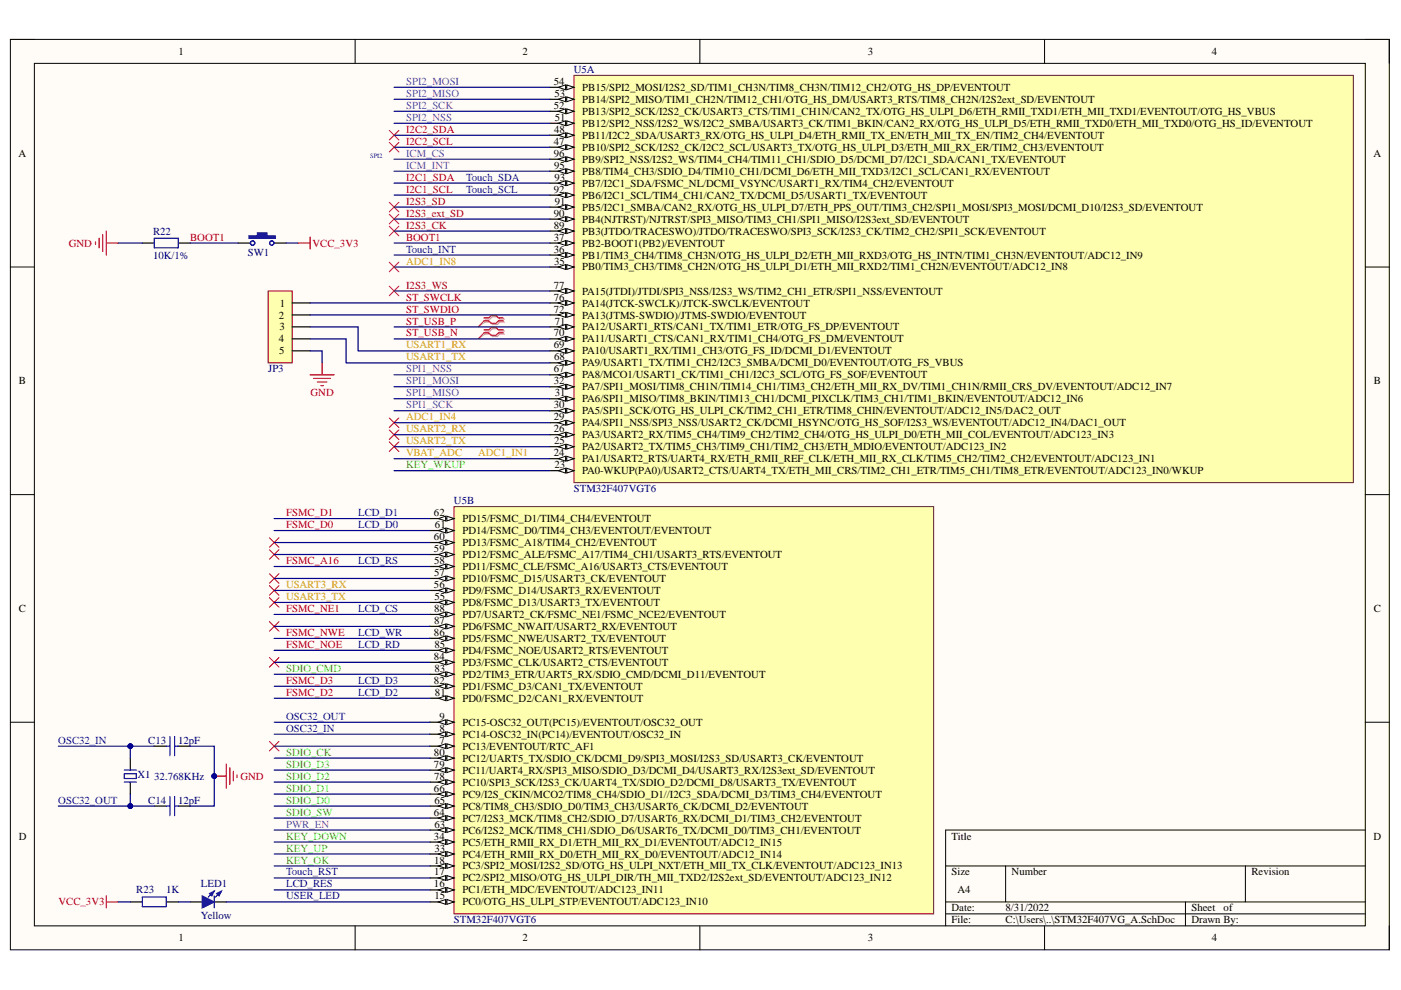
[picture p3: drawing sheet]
<svg xmlns="http://www.w3.org/2000/svg" width="297mm" height="210mm" viewBox="0 0 297 210" stroke-linecap="round" stroke-linejoin="round" font-family="sans-serif">
<defs><g id="words">
<g font-size="2.3">
<text x="37.9" y="11.7">1</text>
<text x="110.8" y="11.7">2</text>
<text x="184" y="11.7">3</text>
<text x="257" y="11.7">4</text>
<text x="117.4" y="23.1">52</text>
<text x="117.4" y="18">54</text>
<text x="117.6" y="20.5">53</text>
<text x="123.4" y="21.8">PB14/SPI2_MISO/TIM1_CH2N/TIM12_CH1/OTG_HS_DM/USART3_RTS/TIM8_CH2N/I2S2ext_SD/EVENTOUT</text>
<text x="123.4" y="19.3">PB15/SPI2_MOSI/I2S2_SD/TIM1_CH3N/TIM8_CH3N/TIM12_CH2/OTG_HS_DP/EVENTOUT</text>
<text x="117.5" y="28.1">48</text>
<text x="117.6" y="25.6">51</text>
<text x="123.4" y="29.4">PB11/I2C2_SDA/USART3_RX/OTG_HS_ULPI_D4/ETH_RMII_TX_EN/ETH_MII_TX_EN/TIM2_CH4/EVENTOUT</text>
<text x="123.4" y="26.9">PB12/SPI2_NSS/I2S2_WS/I2C2_SMBA/USART3_CK/TIM1_BKIN/CAN2_RX/OTG_HS_ULPI_D5/ETH_RMII_TXD0/ETH_MII_TXD0/OTG_HS_ID/EVENTOUT</text>
<text x="123.4" y="24.3">PB13/SPI2_SCK/I2S2_CK/USART3_CTS/TIM1_CH1N/CAN2_TX/OTG_HS_ULPI_D6/ETH_RMII_TXD1/ETH_MII_TXD1/EVENTOUT/OTG_HS_VBUS</text>
<text x="3.9" y="33.2">A</text>
<text x="117.4" y="33.2">96</text>
<text x="117.4" y="30.7">47</text>
<text x="117.5" y="35.8">95</text>
<text x="123.4" y="34.5">PB9/SPI2_NSS/I2S2_WS/TIM4_CH4/TIM11_CH1/SDIO_D5/DCMI_D7/I2C1_SDA/CAN1_TX/EVENTOUT</text>
<text x="123.4" y="31.9">PB10/SPI2_SCK/I2S2_CK/I2C2_SCL/USART3_TX/OTG_HS_ULPI_D3/ETH_MII_RX_ER/TIM2_CH3/EVENTOUT</text>
<text x="291.2" y="33.2">A</text>
<text x="117.4" y="40.9">92</text>
<text x="117.6" y="38.3">93</text>
<text x="123.4" y="39.6">PB7/I2C1_SDA/FSMC_NL/DCMI_VSYNC/USART1_RX/TIM4_CH2/EVENTOUT</text>
<text x="123.4" y="37.1">PB8/TIM4_CH3/SDIO_D4/TIM10_CH1/DCMI_D6/ETH_MII_TXD3/I2C1_SCL/CAN1_RX/EVENTOUT</text>
<text x="117.4" y="45.9">90</text>
<text x="117.6" y="43.4">91</text>
<text x="123.4" y="47.2">PB4(NJTRST)/NJTRST/SPI3_MISO/TIM3_CH1/SPI1_MISO/I2S3ext_SD/EVENTOUT</text>
<text x="123.4" y="44.7">PB5/I2C1_SMBA/CAN2_RX/OTG_HS_ULPI_D7/ETH_PPS_OUT/TIM3_CH2/SPI1_MOSI/SPI3_MOSI/DCMI_D10/I2S3_SD/EVENTOUT</text>
<text x="123.4" y="42.1">PB6/I2C1_SCL/TIM4_CH1/CAN2_TX/DCMI_D5/USART1_TX/EVENTOUT</text>
<text x="117.4" y="53.5">36</text>
<text x="117.4" y="51">37</text>
<text x="117.4" y="48.5">89</text>
<text x="123.4" y="52.3">PB2-BOOT1(PB2)/EVENTOUT</text>
<text x="123.4" y="49.7">PB3(JTDO/TRACESWO)/JTDO/TRACESWO/SPI3_SCK/I2S3_CK/TIM2_CH2/SPI1_SCK/EVENTOUT</text>
<text x="117.5" y="56.1">35</text>
<text x="123.4" y="57.3">PB0/TIM3_CH3/TIM8_CH2N/OTG_HS_ULPI_D1/ETH_MII_RXD2/TIM1_CH2N/EVENTOUT/ADC12_IN8</text>
<text x="123.4" y="54.8">PB1/TIM3_CH4/TIM8_CH3N/OTG_HS_ULPI_D2/ETH_MII_RXD3/OTG_HS_INTN/TIM1_CH3N/EVENTOUT/ADC12_IN9</text>
<text x="59.3" y="65">1</text>
<text x="117.4" y="63.7">76</text>
<text x="117.4" y="61.2">77</text>
<text x="123.4" y="65">PA14(JTCK-SWCLK)/JTCK-SWCLK/EVENTOUT</text>
<text x="123.4" y="62.5">PA15(JTDI)/JTDI/SPI3_NSS/I2S3_WS/TIM2_CH1_ETR/SPI1_NSS/EVENTOUT</text>
<text x="59.1" y="67.5">2</text>
<text x="59.2" y="70.1">3</text>
<text x="117.4" y="71.3">70</text>
<text x="117.4" y="66.3">72</text>
<text x="117.6" y="68.8">71</text>
<text x="123.4" y="70.1">PA12/USART1_RTS/CAN1_TX/TIM1_ETR/OTG_FS_DP/EVENTOUT</text>
<text x="123.4" y="67.5">PA13(JTMS-SWDIO)/JTMS-SWDIO/EVENTOUT</text>
<text x="59.1" y="72.6">4</text>
<text x="59.2" y="75.1">5</text>
<text x="117.4" y="73.9">69</text>
<text x="117.5" y="76.4">68</text>
<text x="123.4" y="77.7">PA9/USART1_TX/TIM1_CH2/I2C3_SMBA/DCMI_D0/EVENTOUT/OTG_FS_VBUS</text>
<text x="123.4" y="75.1">PA10/USART1_RX/TIM1_CH3/OTG_FS_ID/DCMI_D1/EVENTOUT</text>
<text x="123.4" y="72.6">PA11/USART1_CTS/CAN1_RX/TIM1_CH4/OTG_FS_DM/EVENTOUT</text>
<text x="4" y="81.5">B</text>
<text x="117.4" y="81.5">32</text>
<text x="117.4" y="78.9">67</text>
<text x="123.4" y="82.7">PA7/SPI1_MOSI/TIM8_CH1N/TIM14_CH1/TIM3_CH2/ETH_MII_RX_DV/TIM1_CH1N/RMII_CRS_DV/EVENTOUT/ADC12_IN7</text>
<text x="123.4" y="80.2">PA8/MCO1/USART1_CK/TIM1_CH1/I2C3_SCL/OTG_FS_SOF/EVENTOUT</text>
<text x="291.3" y="81.5">B</text>
<text x="117.4" y="89.1">29</text>
<text x="117.4" y="86.6">30</text>
<text x="117.6" y="84">31</text>
<text x="123.4" y="87.8">PA5/SPI1_SCK/OTG_HS_ULPI_CK/TIM2_CH1_ETR/TIM8_CHIN/EVENTOUT/ADC12_IN5/DAC2_OUT</text>
<text x="123.4" y="85.3">PA6/SPI1_MISO/TIM8_BKIN/TIM13_CH1/DCMI_PIXCLK/TIM3_CH1/TIM1_BKIN/EVENTOUT/ADC12_IN6</text>
<text x="117.4" y="91.7">26</text>
<text x="117.5" y="94.2">25</text>
<text x="123.4" y="95.5">PA2/USART2_TX/TIM5_CH3/TIM9_CH1/TIM2_CH3/ETH_MDIO/EVENTOUT/ADC123_IN2</text>
<text x="123.4" y="92.9">PA3/USART2_RX/TIM5_CH4/TIM9_CH2/TIM2_CH4/OTG_HS_ULPI_D0/ETH_MII_COL/EVENTOUT/ADC123_IN3</text>
<text x="123.4" y="90.4">PA4/SPI1_NSS/SPI3_NSS/USART2_CK/DCMI_HSYNC/OTG_HS_SOF/I2S3_WS/EVENTOUT/ADC12_IN4/DAC1_OUT</text>
<text x="117.4" y="96.7">24</text>
<text x="117.6" y="99.3">23</text>
<text x="123.4" y="100.5">PA0-WKUP(PA0)/USART2_CTS/UART4_TX/ETH_MII_CRS/TIM2_CH1_ETR/TIM5_CH1/TIM8_ETR/EVENTOUT/ADC123_IN0/WKUP</text>
<text x="123.4" y="98">PA1/USART2_RTS/UART4_RX/ETH_RMII_REF_CLK/ETH_MII_RX_CLK/TIM5_CH2/TIM2_CH2/EVENTOUT/ADC123_IN1</text>
<text x="92" y="109.4">62</text>
<text x="92.2" y="112">61</text>
<text x="98.1" y="113.2">PD14/FSMC_D0/TIM4_CH3/EVENTOUT/EVENTOUT</text>
<text x="98.1" y="110.7">PD15/FSMC_D1/TIM4_CH4/EVENTOUT</text>
<text x="92" y="117.1">59</text>
<text x="92" y="114.5">60</text>
<text x="92.1" y="119.6">58</text>
<text x="98.1" y="118.3">PD12/FSMC_ALE/FSMC_A17/TIM4_CH1/USART3_RTS/EVENTOUT</text>
<text x="98.1" y="115.8">PD13/FSMC_A18/TIM4_CH2/EVENTOUT</text>
<text x="92" y="124.7">56</text>
<text x="92.1" y="122.1">57</text>
<text x="98.1" y="125.9">PD9/FSMC_D14/USART3_RX/EVENTOUT</text>
<text x="98.1" y="123.4">PD10/FSMC_D15/USART3_CK/EVENTOUT</text>
<text x="98.1" y="120.9">PD11/FSMC_CLE/FSMC_A16/USART3_CTS/EVENTOUT</text>
<text x="4" y="129.7">C</text>
<text x="92.1" y="129.7">88</text>
<text x="92.1" y="127.2">55</text>
<text x="98.1" y="131">PD7/USART2_CK/FSMC_NE1/FSMC_NCE2/EVENTOUT</text>
<text x="98.1" y="128.5">PD8/FSMC_D13/USART3_TX/EVENTOUT</text>
<text x="291.3" y="129.7">C</text>
<text x="92" y="134.8">86</text>
<text x="92.1" y="132.3">87</text>
<text x="92.1" y="137.4">85</text>
<text x="98.1" y="136.1">PD5/FSMC_NWE/USART2_TX/EVENTOUT</text>
<text x="98.1" y="133.6">PD6/FSMC_NWAIT/USART2_RX/EVENTOUT</text>
<text x="92" y="139.9">84</text>
<text x="92.1" y="142.5">83</text>
<text x="98.1" y="143.7">PD2/TIM3_ETR/UART5_RX/SDIO_CMD/DCMI_D11/EVENTOUT</text>
<text x="98.1" y="141.2">PD3/FSMC_CLK/USART2_CTS/EVENTOUT</text>
<text x="98.1" y="138.6">PD4/FSMC_NOE/USART2_RTS/EVENTOUT</text>
<text x="92" y="145">82</text>
<text x="92.2" y="147.5">81</text>
<text x="98.1" y="148.8">PD0/FSMC_D2/CAN1_RX/EVENTOUT</text>
<text x="98.1" y="146.3">PD1/FSMC_D3/CAN1_TX/EVENTOUT</text>
<text x="93.2" y="155.1">8</text>
<text x="93.2" y="152.6">9</text>
<text x="98.1" y="153.9">PC15-OSC32_OUT(PC15)/EVENTOUT/OSC32_OUT</text>
<text x="92" y="160.2">80</text>
<text x="93.2" y="157.7">7</text>
<text x="98.1" y="161.5">PC12/UART5_TX/SDIO_CK/DCMI_D9/SPI3_MOSI/I2S3_SD/USART3_CK/EVENTOUT</text>
<text x="98.1" y="159">PC13/EVENTOUT/RTC_AF1</text>
<text x="98.1" y="156.4">PC14-OSC32_IN(PC14)/EVENTOUT/OSC32_IN</text>
<text x="92" y="167.8">66</text>
<text x="92" y="162.8">79</text>
<text x="92.1" y="165.3">78</text>
<text x="98.1" y="166.6">PC10/SPI3_SCK/I2S3_CK/UART4_TX/SDIO_D2/DCMI_D8/USART3_TX/EVENTOUT</text>
<text x="98.1" y="164">PC11/UART4_RX/SPI3_MISO/SDIO_D3/DCMI_D4/USART3_RX/I2S3ext_SD/EVENTOUT</text>
<text x="92" y="172.9">64</text>
<text x="92.1" y="170.4">65</text>
<text x="98.1" y="171.7">PC8/TIM8_CH3/SDIO_D0/TIM3_CH3/USART6_CK/DCMI_D2/EVENTOUT</text>
<text x="98.1" y="169.1">PC9/I2S_CKIN/MCO2/TIM8_CH4/SDIO_D1//I2C3_SDA/DCMI_D3/TIM3_CH4/EVENTOUT</text>
<text x="4" y="178">D</text>
<text x="92" y="178">34</text>
<text x="92.1" y="175.5">63</text>
<text x="98.1" y="179.3">PC5/ETH_RMII_RX_D1/ETH_MII_RX_D1/EVENTOUT/ADC12_IN15</text>
<text x="98.1" y="176.7">PC6/I2S2_MCK/TIM8_CH1/SDIO_D6/USART6_TX/DCMI_D0/TIM3_CH1/EVENTOUT</text>
<text x="98.1" y="174.2">PC7/I2S3_MCK/TIM8_CH2/SDIO_D7/USART6_RX/DCMI_D1/TIM3_CH2/EVENTOUT</text>
<text x="201.7" y="178">Title</text>
<text x="291.2" y="178">D</text>
<text x="92.1" y="185.6">17</text>
<text x="92.1" y="183.1">18</text>
<text x="92.1" y="180.5">33</text>
<text x="98.1" y="184.4">PC3/SPI2_MOSI/I2S2_SD/OTG_HS_ULPI_NXT/ETH_MII_TX_CLK/EVENTOUT/ADC123_IN13</text>
<text x="98.1" y="181.8">PC4/ETH_RMII_RX_D0/ETH_MII_RX_D0/EVENTOUT/ADC12_IN14</text>
<text x="201.7" y="185.6">Size</text>
<text x="214.5" y="185.6">Number</text>
<text x="265.3" y="185.6">Revision</text>
<text x="92" y="188.2">16</text>
<text x="92.1" y="190.7">15</text>
<text x="98.1" y="192">PC0/OTG_HS_ULPI_STP/EVENTOUT/ADC123_IN10</text>
<text x="98.1" y="189.4">PC1/ETH_MDC/EVENTOUT/ADC123_IN11</text>
<text x="98.1" y="186.9">PC2/SPI2_MISO/OTG_HS_ULPI_DIR/TH_MII_TXD2/I2S2ext_SD/EVENTOUT/ADC123_IN12</text>
<text x="203" y="189.4">A4</text>
<text x="201.7" y="193.2">Date:</text>
<text x="201.7" y="195.8">File:</text>
<text x="213.2" y="193.2">8/31/2022</text>
<text x="213.2" y="195.8">C:\Users\..\STM32F407VG_A.SchDoc</text>
<text x="252.6" y="193.2">Sheet</text>
<text x="252.6" y="195.8">Drawn By:</text>
<text x="259.4" y="193.2">of</text>
<text x="37.9" y="199.6">1</text>
<text x="110.8" y="199.6">2</text>
<text x="184" y="199.6">3</text>
<text x="257" y="199.6">4</text>
</g>
<g font-size="2.3" fill="#000080">
<text x="121.7" y="15.5">U5A</text>
<text x="32.4" y="49.7">R22</text>
<text x="32.4" y="54.8">10K/1%</text>
<text x="52.5" y="54.3">SW1</text>
<text x="56.9" y="78.9">JP3</text>
<text x="96.2" y="106.9">U5B</text>
<text x="121.7" y="104.3">STM32F407VGT6</text>
<text x="31.4" y="157.7">C13</text>
<text x="37.8" y="157.7">12pF</text>
<text x="29.1" y="165">X1</text>
<text x="32.7" y="165.3">32.768KHz</text>
<text x="31.4" y="170.4">C14</text>
<text x="37.8" y="170.4">12pF</text>
<text x="28.9" y="189.4">R23</text>
<text x="35.2" y="189.4">1K</text>
<text x="42.6" y="188.2">LED1</text>
<text x="42.6" y="194.9">Yellow</text>
<text x="96.2" y="195.8">STM32F407VGT6</text>
</g>
<g font-size="2.3" fill="#90f">
<text x="86.1" y="23.1">SPI2_SCK</text>
<text x="86.1" y="20.5">SPI2_MISO</text>
<text x="86.1" y="18">SPI2_MOSI</text>
<text x="86.1" y="25.6">SPI2_NSS</text>
<text x="86.1" y="33.2">ICM_CS</text>
<text x="86.1" y="35.8">ICM_INT</text>
<text x="86.1" y="81.5">SPI1_MOSI</text>
<text x="86.1" y="78.9">SPI1_NSS</text>
<text x="86.1" y="86.6">SPI1_SCK</text>
<text x="86.1" y="84">SPI1_MISO</text>
<text x="60.7" y="175.5">PWR_EN</text>
</g>
<g font-size="2.3" fill="#f00">
<text x="86.1" y="28.1">I2C2_SDA</text>
<text x="86.1" y="30.7">I2C2_SCL</text>
<text x="86.1" y="40.9">I2C1_SCL</text>
<text x="86.1" y="38.3">I2C1_SDA</text>
<text x="14.6" y="52.3">GND</text>
<text x="40.3" y="51">BOOT1</text>
<text x="66.2" y="52.3">VCC_3V3</text>
<text x="86.1" y="51">BOOT1</text>
<text x="86.1" y="63.7">ST_SWCLK</text>
<text x="86.1" y="71.3">ST_USB_N</text>
<text x="86.1" y="68.8">ST_USB_P</text>
<text x="86.1" y="66.3">ST_SWDIO</text>
<text x="65.9" y="84">GND</text>
<text x="60.7" y="112">FSMC_D0</text>
<text x="60.7" y="109.4">FSMC_D1</text>
<text x="60.7" y="119.6">FSMC_A16</text>
<text x="60.7" y="129.7">FSMC_NE1</text>
<text x="60.7" y="137.4">FSMC_NOE</text>
<text x="60.7" y="134.8">FSMC_NWE</text>
<text x="60.7" y="147.5">FSMC_D2</text>
<text x="60.7" y="145">FSMC_D3</text>
<text x="51" y="165.3">GND</text>
<text x="12.4" y="192">VCC_3V3</text>
</g>
<g font-size="2.3" fill="#00f">
<text x="98.8" y="40.9">Touch_SCL</text>
<text x="98.8" y="38.3">Touch_SDA</text>
<text x="86.1" y="53.5">Touch_INT</text>
<text x="75.9" y="112">LCD_D0</text>
<text x="75.9" y="109.4">LCD_D1</text>
<text x="75.9" y="119.6">LCD_RS</text>
<text x="75.9" y="129.7">LCD_CS</text>
<text x="75.9" y="137.4">LCD_RD</text>
<text x="75.9" y="134.8">LCD_WR</text>
<text x="75.9" y="147.5">LCD_D2</text>
<text x="75.9" y="145">LCD_D3</text>
<text x="60.7" y="155.1">OSC32_IN</text>
<text x="60.7" y="152.6">OSC32_OUT</text>
<text x="12.4" y="157.7">OSC32_IN</text>
<text x="12.4" y="170.4">OSC32_OUT</text>
<text x="60.7" y="185.6">Touch_RST</text>
<text x="60.7" y="188.2">LCD_RES</text>
<text x="60.7" y="190.7">USER_LED</text>
</g>
<g font-size="2.3" fill="#a61c00">
<text x="86.1" y="45.9">I2S3_ext_SD</text>
<text x="86.1" y="43.4">I2S3_SD</text>
<text x="86.1" y="48.5">I2S3_CK</text>
<text x="86.1" y="61.2">I2S3_WS</text>
</g>
<g font-size="2.3" fill="#f90">
<text x="86.1" y="56.1">ADC1_IN8</text>
<text x="86.1" y="89.1">ADC1_IN4</text>
<text x="86.1" y="96.7">VBAT_ADC</text>
<text x="101.4" y="96.7">ADC1_IN1</text>
</g>
<g font-size="2.3" fill="#bf9000">
<text x="86.1" y="76.4">USART1_TX</text>
<text x="86.1" y="73.9">USART1_RX</text>
<text x="86.1" y="94.2">USART2_TX</text>
<text x="86.1" y="91.7">USART2_RX</text>
<text x="60.7" y="124.7">USART3_RX</text>
<text x="60.7" y="127.2">USART3_TX</text>
</g>
<g font-size="2.3" fill="#0f0">
<text x="86.1" y="99.3">KEY_WKUP</text>
<text x="60.7" y="142.5">SDIO_CMD</text>
<text x="60.7" y="160.2">SDIO_CK</text>
<text x="60.7" y="167.8">SDIO_D1</text>
<text x="60.7" y="165.3">SDIO_D2</text>
<text x="60.7" y="162.8">SDIO_D3</text>
<text x="60.7" y="170.4">SDIO_D0</text>
<text x="60.7" y="172.9">SDIO_SW</text>
<text x="60.7" y="178">KEY_DOWN</text>
<text x="60.7" y="183.1">KEY_OK</text>
<text x="60.7" y="180.5">KEY_UP</text>
</g>
<text font-size="1.4" fill="#00f" x="78.5" y="33.4">SPI2</text>
</g></defs>
<path d="M2.2 8.4h292.4v193h-292.4z" fill-rule="evenodd" fill="#fffcf8"/>
<path d="M2.2 8.4h292.4v193h-292.4z" fill="none" stroke="#000" stroke-width=".21"/>
<path d="M7.3 13.4h282.2v182.9h-282.2z" fill-rule="evenodd" fill="#fffcf8"/>
<g fill="none" stroke="#000" stroke-width=".21">
<path d="M2.2 8.4h5.1M7.3 13.4h282.2v182.9h-282.2zM75.3 8.4v5M148.4 8.4v5M221.5 8.4v5M289.5 8.4h5.1v5M2.2 56.6h5.1M289.5 56.6h5.1M2.2 104.9h5.1M289.5 104.9h5.1M2.2 153.1h5.1M289.5 153.1h5.1"/>
<path d="M289.5 176h-89v20.3M75.3 196.3v5.1M148.4 196.3v5.1M200.5 183.6h89M200.5 191.2h89M200.5 193.8h89M213.2 183.6v7.6M221.5 196.3v5.1M251.3 191.2v5.1M264 183.6v7.6M294.6 196.3v5.1"/>
</g>
<path d="M121.7 16h165.2v86.3h-165.2z" fill-rule="evenodd" fill="#ffffb0"/>
<path d="M121.7 16h165.2v86.3h-165.2z" fill="none" stroke="#800000" stroke-width=".21"/>
<path d="M116.6 99.8h5.1" fill="none" stroke="#000" stroke-width=".25"/>
<path d="M120.2 99.3l1.5 .5-1.5 .5z" fill="#f8fcff"/>
<path d="M120.2 99.3l1.5 .5-1.5 .5z" fill="none" stroke="#000" stroke-width=".21"/>
<path d="M118.4 99.8l1.5-.5v1z" fill="#f8fcff"/>
<path d="M118.4 99.8l1.5-.5v1z" fill="none" stroke="#000" stroke-width=".21"/>
<path d="M116.6 97.3h5.1" fill="none" stroke="#000" stroke-width=".25"/>
<path d="M120.2 96.7l1.5 .6-1.5 .5z" fill="#f8fcff"/>
<path d="M120.2 96.7l1.5 .6-1.5 .5z" fill="none" stroke="#000" stroke-width=".21"/>
<path d="M118.4 97.3l1.5-.6v1.1z" fill="#f8fcff"/>
<path d="M118.4 97.3l1.5-.6v1.1z" fill="none" stroke="#000" stroke-width=".21"/>
<path d="M116.6 94.7h5.1" fill="none" stroke="#000" stroke-width=".25"/>
<path d="M120.2 94.2l1.5 .5-1.5 .5z" fill="#f8fcff"/>
<path d="M120.2 94.2l1.5 .5-1.5 .5z" fill="none" stroke="#000" stroke-width=".21"/>
<path d="M118.4 94.7l1.5-.5v1z" fill="#f8fcff"/>
<path d="M118.4 94.7l1.5-.5v1z" fill="none" stroke="#000" stroke-width=".21"/>
<path d="M116.6 92.2h5.1" fill="none" stroke="#000" stroke-width=".25"/>
<path d="M120.2 91.7l1.5 .5-1.5 .5z" fill="#f8fcff"/>
<path d="M120.2 91.7l1.5 .5-1.5 .5z" fill="none" stroke="#000" stroke-width=".21"/>
<path d="M118.4 92.2l1.5-.5v1z" fill="#f8fcff"/>
<path d="M118.4 92.2l1.5-.5v1z" fill="none" stroke="#000" stroke-width=".21"/>
<path d="M116.6 89.6h5.1" fill="none" stroke="#000" stroke-width=".25"/>
<path d="M120.2 89.1l1.5 .5-1.5 .5z" fill="#f8fcff"/>
<path d="M120.2 89.1l1.5 .5-1.5 .5z" fill="none" stroke="#000" stroke-width=".21"/>
<path d="M118.4 89.6l1.5-.5v1z" fill="#f8fcff"/>
<path d="M118.4 89.6l1.5-.5v1z" fill="none" stroke="#000" stroke-width=".21"/>
<path d="M116.6 87.1h5.1" fill="none" stroke="#000" stroke-width=".25"/>
<path d="M120.2 86.6l1.5 .5-1.5 .5z" fill="#f8fcff"/>
<path d="M120.2 86.6l1.5 .5-1.5 .5z" fill="none" stroke="#000" stroke-width=".21"/>
<path d="M118.4 87.1l1.5-.5v1z" fill="#f8fcff"/>
<path d="M118.4 87.1l1.5-.5v1z" fill="none" stroke="#000" stroke-width=".21"/>
<path d="M116.6 84.6h5.1" fill="none" stroke="#000" stroke-width=".25"/>
<path d="M120.2 84l1.5 .6-1.5 .5z" fill="#f8fcff"/>
<path d="M120.2 84l1.5 .6-1.5 .5z" fill="none" stroke="#000" stroke-width=".21"/>
<path d="M118.4 84.6l1.5-.6v1.1z" fill="#f8fcff"/>
<path d="M118.4 84.6l1.5-.6v1.1z" fill="none" stroke="#000" stroke-width=".21"/>
<path d="M116.6 82h5.1" fill="none" stroke="#000" stroke-width=".25"/>
<path d="M120.2 81.5l1.5 .5-1.5 .5z" fill="#f8fcff"/>
<path d="M120.2 81.5l1.5 .5-1.5 .5z" fill="none" stroke="#000" stroke-width=".21"/>
<path d="M118.4 82l1.5-.5v1z" fill="#f8fcff"/>
<path d="M118.4 82l1.5-.5v1z" fill="none" stroke="#000" stroke-width=".21"/>
<path d="M116.6 79.5h5.1" fill="none" stroke="#000" stroke-width=".25"/>
<path d="M120.2 79l1.5 .5-1.5 .5z" fill="#f8fcff"/>
<path d="M120.2 79l1.5 .5-1.5 .5z" fill="none" stroke="#000" stroke-width=".21"/>
<path d="M118.4 79.5l1.5-.5v1z" fill="#f8fcff"/>
<path d="M118.4 79.5l1.5-.5v1z" fill="none" stroke="#000" stroke-width=".21"/>
<path d="M116.6 76.9h5.1" fill="none" stroke="#000" stroke-width=".25"/>
<path d="M120.2 76.4l1.5 .5-1.5 .5z" fill="#f8fcff"/>
<path d="M120.2 76.4l1.5 .5-1.5 .5z" fill="none" stroke="#000" stroke-width=".21"/>
<path d="M118.4 76.9l1.5-.5v1z" fill="#f8fcff"/>
<path d="M118.4 76.9l1.5-.5v1z" fill="none" stroke="#000" stroke-width=".21"/>
<path d="M116.6 74.4h5.1" fill="none" stroke="#000" stroke-width=".25"/>
<path d="M120.2 73.9l1.5 .5-1.5 .5z" fill="#f8fcff"/>
<path d="M120.2 73.9l1.5 .5-1.5 .5z" fill="none" stroke="#000" stroke-width=".21"/>
<path d="M118.4 74.4l1.5-.5v1z" fill="#f8fcff"/>
<path d="M118.4 74.4l1.5-.5v1z" fill="none" stroke="#000" stroke-width=".21"/>
<path d="M116.6 71.9h5.1" fill="none" stroke="#000" stroke-width=".25"/>
<path d="M120.2 71.3l1.5 .6-1.5 .5z" fill="#f8fcff"/>
<path d="M120.2 71.3l1.5 .6-1.5 .5z" fill="none" stroke="#000" stroke-width=".21"/>
<path d="M118.4 71.9l1.5-.6v1.1z" fill="#f8fcff"/>
<path d="M118.4 71.9l1.5-.6v1.1z" fill="none" stroke="#000" stroke-width=".21"/>
<path d="M116.6 69.3h5.1" fill="none" stroke="#000" stroke-width=".25"/>
<path d="M120.2 68.8l1.5 .5-1.5 .5z" fill="#f8fcff"/>
<path d="M120.2 68.8l1.5 .5-1.5 .5z" fill="none" stroke="#000" stroke-width=".21"/>
<path d="M118.4 69.3l1.5-.5v1z" fill="#f8fcff"/>
<path d="M118.4 69.3l1.5-.5v1z" fill="none" stroke="#000" stroke-width=".21"/>
<path d="M116.6 66.8h5.1" fill="none" stroke="#000" stroke-width=".25"/>
<path d="M120.2 66.3l1.5 .5-1.5 .5z" fill="#f8fcff"/>
<path d="M120.2 66.3l1.5 .5-1.5 .5z" fill="none" stroke="#000" stroke-width=".21"/>
<path d="M118.4 66.8l1.5-.5v1z" fill="#f8fcff"/>
<path d="M118.4 66.8l1.5-.5v1z" fill="none" stroke="#000" stroke-width=".21"/>
<path d="M116.6 64.2h5.1" fill="none" stroke="#000" stroke-width=".25"/>
<path d="M120.2 63.7l1.5 .5-1.5 .5z" fill="#f8fcff"/>
<path d="M120.2 63.7l1.5 .5-1.5 .5z" fill="none" stroke="#000" stroke-width=".21"/>
<path d="M118.4 64.2l1.5-.5v1z" fill="#f8fcff"/>
<path d="M118.4 64.2l1.5-.5v1z" fill="none" stroke="#000" stroke-width=".21"/>
<path d="M116.6 61.7h5.1" fill="none" stroke="#000" stroke-width=".25"/>
<path d="M120.2 61.2l1.5 .5-1.5 .5z" fill="#f8fcff"/>
<path d="M120.2 61.2l1.5 .5-1.5 .5z" fill="none" stroke="#000" stroke-width=".21"/>
<path d="M118.4 61.7l1.5-.5v1z" fill="#f8fcff"/>
<path d="M118.4 61.7l1.5-.5v1z" fill="none" stroke="#000" stroke-width=".21"/>
<path d="M116.6 56.6h5.1" fill="none" stroke="#000" stroke-width=".25"/>
<path d="M120.2 56.1l1.5 .5-1.5 .5z" fill="#f8fcff"/>
<path d="M120.2 56.1l1.5 .5-1.5 .5z" fill="none" stroke="#000" stroke-width=".21"/>
<path d="M118.4 56.6l1.5-.5v1z" fill="#f8fcff"/>
<path d="M118.4 56.6l1.5-.5v1z" fill="none" stroke="#000" stroke-width=".21"/>
<path d="M116.6 54.1h5.1" fill="none" stroke="#000" stroke-width=".25"/>
<path d="M120.2 53.6l1.5 .5-1.5 .5z" fill="#f8fcff"/>
<path d="M120.2 53.6l1.5 .5-1.5 .5z" fill="none" stroke="#000" stroke-width=".21"/>
<path d="M118.4 54.1l1.5-.5v1z" fill="#f8fcff"/>
<path d="M118.4 54.1l1.5-.5v1z" fill="none" stroke="#000" stroke-width=".21"/>
<path d="M116.6 51.5h5.1" fill="none" stroke="#000" stroke-width=".25"/>
<path d="M120.2 51l1.5 .5-1.5 .5z" fill="#f8fcff"/>
<path d="M120.2 51l1.5 .5-1.5 .5z" fill="none" stroke="#000" stroke-width=".21"/>
<path d="M118.4 51.5l1.5-.5v1z" fill="#f8fcff"/>
<path d="M118.4 51.5l1.5-.5v1z" fill="none" stroke="#000" stroke-width=".21"/>
<path d="M116.6 49h5.1" fill="none" stroke="#000" stroke-width=".25"/>
<path d="M120.2 48.5l1.5 .5-1.5 .5z" fill="#f8fcff"/>
<path d="M120.2 48.5l1.5 .5-1.5 .5z" fill="none" stroke="#000" stroke-width=".21"/>
<path d="M118.4 49l1.5-.5v1z" fill="#f8fcff"/>
<path d="M118.4 49l1.5-.5v1z" fill="none" stroke="#000" stroke-width=".21"/>
<path d="M116.6 46.5h5.1" fill="none" stroke="#000" stroke-width=".25"/>
<path d="M120.2 45.9l1.5 .6-1.5 .5z" fill="#f8fcff"/>
<path d="M120.2 45.9l1.5 .6-1.5 .5z" fill="none" stroke="#000" stroke-width=".21"/>
<path d="M118.4 46.5l1.5-.6v1.1z" fill="#f8fcff"/>
<path d="M118.4 46.5l1.5-.6v1.1z" fill="none" stroke="#000" stroke-width=".21"/>
<path d="M116.6 43.9h5.1" fill="none" stroke="#000" stroke-width=".25"/>
<path d="M120.2 43.4l1.5 .5-1.5 .5z" fill="#f8fcff"/>
<path d="M120.2 43.4l1.5 .5-1.5 .5z" fill="none" stroke="#000" stroke-width=".21"/>
<path d="M118.4 43.9l1.5-.5v1z" fill="#f8fcff"/>
<path d="M118.4 43.9l1.5-.5v1z" fill="none" stroke="#000" stroke-width=".21"/>
<path d="M116.6 41.4h5.1" fill="none" stroke="#000" stroke-width=".25"/>
<path d="M120.2 40.9l1.5 .5-1.5 .5z" fill="#f8fcff"/>
<path d="M120.2 40.9l1.5 .5-1.5 .5z" fill="none" stroke="#000" stroke-width=".21"/>
<path d="M118.4 41.4l1.5-.5v1z" fill="#f8fcff"/>
<path d="M118.4 41.4l1.5-.5v1z" fill="none" stroke="#000" stroke-width=".21"/>
<path d="M116.6 38.8h5.1" fill="none" stroke="#000" stroke-width=".25"/>
<path d="M120.2 38.3l1.5 .5-1.5 .5z" fill="#f8fcff"/>
<path d="M120.2 38.3l1.5 .5-1.5 .5z" fill="none" stroke="#000" stroke-width=".21"/>
<path d="M118.4 38.8l1.5-.5v1z" fill="#f8fcff"/>
<path d="M118.4 38.8l1.5-.5v1z" fill="none" stroke="#000" stroke-width=".21"/>
<path d="M116.6 36.3h5.1" fill="none" stroke="#000" stroke-width=".25"/>
<path d="M120.2 35.8l1.5 .5-1.5 .5z" fill="#f8fcff"/>
<path d="M120.2 35.8l1.5 .5-1.5 .5z" fill="none" stroke="#000" stroke-width=".21"/>
<path d="M118.4 36.3l1.5-.5v1z" fill="#f8fcff"/>
<path d="M118.4 36.3l1.5-.5v1z" fill="none" stroke="#000" stroke-width=".21"/>
<path d="M116.6 33.8h5.1" fill="none" stroke="#000" stroke-width=".25"/>
<path d="M120.2 33.2l1.5 .6-1.5 .5z" fill="#f8fcff"/>
<path d="M120.2 33.2l1.5 .6-1.5 .5z" fill="none" stroke="#000" stroke-width=".21"/>
<path d="M118.4 33.8l1.5-.6v1.1z" fill="#f8fcff"/>
<path d="M118.4 33.8l1.5-.6v1.1z" fill="none" stroke="#000" stroke-width=".21"/>
<path d="M116.6 31.2h5.1" fill="none" stroke="#000" stroke-width=".25"/>
<path d="M120.2 30.7l1.5 .5-1.5 .5z" fill="#f8fcff"/>
<path d="M120.2 30.7l1.5 .5-1.5 .5z" fill="none" stroke="#000" stroke-width=".21"/>
<path d="M118.4 31.2l1.5-.5v1z" fill="#f8fcff"/>
<path d="M118.4 31.2l1.5-.5v1z" fill="none" stroke="#000" stroke-width=".21"/>
<path d="M116.6 28.7h5.1" fill="none" stroke="#000" stroke-width=".25"/>
<path d="M120.2 28.2l1.5 .5-1.5 .5z" fill="#f8fcff"/>
<path d="M120.2 28.2l1.5 .5-1.5 .5z" fill="none" stroke="#000" stroke-width=".21"/>
<path d="M118.4 28.7l1.5-.5v1z" fill="#f8fcff"/>
<path d="M118.4 28.7l1.5-.5v1z" fill="none" stroke="#000" stroke-width=".21"/>
<path d="M116.6 26.1h5.1" fill="none" stroke="#000" stroke-width=".25"/>
<path d="M120.2 25.6l1.5 .5-1.5 .5z" fill="#f8fcff"/>
<path d="M120.2 25.6l1.5 .5-1.5 .5z" fill="none" stroke="#000" stroke-width=".21"/>
<path d="M118.4 26.1l1.5-.5v1z" fill="#f8fcff"/>
<path d="M118.4 26.1l1.5-.5v1z" fill="none" stroke="#000" stroke-width=".21"/>
<path d="M116.6 23.6h5.1" fill="none" stroke="#000" stroke-width=".25"/>
<path d="M120.2 23.1l1.5 .5-1.5 .5z" fill="#f8fcff"/>
<path d="M120.2 23.1l1.5 .5-1.5 .5z" fill="none" stroke="#000" stroke-width=".21"/>
<path d="M118.4 23.6l1.5-.5v1z" fill="#f8fcff"/>
<path d="M118.4 23.6l1.5-.5v1z" fill="none" stroke="#000" stroke-width=".21"/>
<path d="M116.6 21.1h5.1" fill="none" stroke="#000" stroke-width=".25"/>
<path d="M120.2 20.5l1.5 .6-1.5 .5z" fill="#f8fcff"/>
<path d="M120.2 20.5l1.5 .6-1.5 .5z" fill="none" stroke="#000" stroke-width=".21"/>
<path d="M118.4 21.1l1.5-.6v1.1z" fill="#f8fcff"/>
<path d="M118.4 21.1l1.5-.6v1.1z" fill="none" stroke="#000" stroke-width=".21"/>
<path d="M116.6 18.5h5.1" fill="none" stroke="#000" stroke-width=".25"/>
<path d="M120.2 18l1.5 .5-1.5 .5z" fill="#f8fcff"/>
<path d="M120.2 18l1.5 .5-1.5 .5z" fill="none" stroke="#000" stroke-width=".21"/>
<path d="M118.4 18.5l1.5-.5v1z" fill="#f8fcff"/>
<path d="M118.4 18.5l1.5-.5v1z" fill="none" stroke="#000" stroke-width=".21"/>
<path d="M96.3 107.4h101.6v86.4h-101.6z" fill-rule="evenodd" fill="#ffffb0"/>
<path d="M96.3 107.4h101.6v86.4h-101.6z" fill="none" stroke="#800000" stroke-width=".21"/>
<path d="M91.2 191.2h5.1" fill="none" stroke="#000" stroke-width=".25"/>
<path d="M94.7 190.7l1.6 .5-1.6 .5z" fill="#f8fcff"/>
<path d="M94.7 190.7l1.6 .5-1.6 .5z" fill="none" stroke="#000" stroke-width=".21"/>
<path d="M93 191.2l1.5-.5v1z" fill="#f8fcff"/>
<path d="M93 191.2l1.5-.5v1z" fill="none" stroke="#000" stroke-width=".21"/>
<path d="M91.2 188.7h5.1" fill="none" stroke="#000" stroke-width=".25"/>
<path d="M94.7 188.2l1.6 .5-1.6 .5z" fill="#f8fcff"/>
<path d="M94.7 188.2l1.6 .5-1.6 .5z" fill="none" stroke="#000" stroke-width=".21"/>
<path d="M93 188.7l1.5-.5v1z" fill="#f8fcff"/>
<path d="M93 188.7l1.5-.5v1z" fill="none" stroke="#000" stroke-width=".21"/>
<path d="M91.2 186.1h5.1" fill="none" stroke="#000" stroke-width=".25"/>
<path d="M94.7 185.6l1.6 .5-1.6 .6z" fill="#f8fcff"/>
<path d="M94.7 185.6l1.6 .5-1.6 .6z" fill="none" stroke="#000" stroke-width=".21"/>
<path d="M93 186.1l1.5-.5v1.1z" fill="#f8fcff"/>
<path d="M93 186.1l1.5-.5v1.1z" fill="none" stroke="#000" stroke-width=".21"/>
<path d="M91.2 183.6h5.1" fill="none" stroke="#000" stroke-width=".25"/>
<path d="M94.7 183.1l1.6 .5-1.6 .5z" fill="#f8fcff"/>
<path d="M94.7 183.1l1.6 .5-1.6 .5z" fill="none" stroke="#000" stroke-width=".21"/>
<path d="M93 183.6l1.5-.5v1z" fill="#f8fcff"/>
<path d="M93 183.6l1.5-.5v1z" fill="none" stroke="#000" stroke-width=".21"/>
<path d="M91.2 181.1h5.1" fill="none" stroke="#000" stroke-width=".25"/>
<path d="M94.7 180.6l1.6 .5-1.6 .5z" fill="#f8fcff"/>
<path d="M94.7 180.6l1.6 .5-1.6 .5z" fill="none" stroke="#000" stroke-width=".21"/>
<path d="M93 181.1l1.5-.5v1z" fill="#f8fcff"/>
<path d="M93 181.1l1.5-.5v1z" fill="none" stroke="#000" stroke-width=".21"/>
<path d="M91.2 178.5h5.1" fill="none" stroke="#000" stroke-width=".25"/>
<path d="M94.7 178l1.6 .5-1.6 .5z" fill="#f8fcff"/>
<path d="M94.7 178l1.6 .5-1.6 .5z" fill="none" stroke="#000" stroke-width=".21"/>
<path d="M93 178.5l1.5-.5v1z" fill="#f8fcff"/>
<path d="M93 178.5l1.5-.5v1z" fill="none" stroke="#000" stroke-width=".21"/>
<path d="M91.2 176h5.1" fill="none" stroke="#000" stroke-width=".25"/>
<path d="M94.7 175.5l1.6 .5-1.6 .5z" fill="#f8fcff"/>
<path d="M94.7 175.5l1.6 .5-1.6 .5z" fill="none" stroke="#000" stroke-width=".21"/>
<path d="M93 176l1.5-.5v1z" fill="#f8fcff"/>
<path d="M93 176l1.5-.5v1z" fill="none" stroke="#000" stroke-width=".21"/>
<path d="M91.2 173.4h5.1" fill="none" stroke="#000" stroke-width=".25"/>
<path d="M94.7 172.9l1.6 .5-1.6 .6z" fill="#f8fcff"/>
<path d="M94.7 172.9l1.6 .5-1.6 .6z" fill="none" stroke="#000" stroke-width=".21"/>
<path d="M93 173.4l1.5-.5v1.1z" fill="#f8fcff"/>
<path d="M93 173.4l1.5-.5v1.1z" fill="none" stroke="#000" stroke-width=".21"/>
<path d="M91.2 170.9h5.1" fill="none" stroke="#000" stroke-width=".25"/>
<path d="M94.7 170.4l1.6 .5-1.6 .5z" fill="#f8fcff"/>
<path d="M94.7 170.4l1.6 .5-1.6 .5z" fill="none" stroke="#000" stroke-width=".21"/>
<path d="M93 170.9l1.5-.5v1z" fill="#f8fcff"/>
<path d="M93 170.9l1.5-.5v1z" fill="none" stroke="#000" stroke-width=".21"/>
<path d="M91.2 168.4h5.1" fill="none" stroke="#000" stroke-width=".25"/>
<path d="M94.7 167.9l1.6 .5-1.6 .5z" fill="#f8fcff"/>
<path d="M94.7 167.9l1.6 .5-1.6 .5z" fill="none" stroke="#000" stroke-width=".21"/>
<path d="M93 168.4l1.5-.5v1z" fill="#f8fcff"/>
<path d="M93 168.4l1.5-.5v1z" fill="none" stroke="#000" stroke-width=".21"/>
<path d="M91.2 165.8h5.1" fill="none" stroke="#000" stroke-width=".25"/>
<path d="M94.7 165.3l1.6 .5-1.6 .5z" fill="#f8fcff"/>
<path d="M94.7 165.3l1.6 .5-1.6 .5z" fill="none" stroke="#000" stroke-width=".21"/>
<path d="M93 165.8l1.5-.5v1z" fill="#f8fcff"/>
<path d="M93 165.8l1.5-.5v1z" fill="none" stroke="#000" stroke-width=".21"/>
<path d="M91.2 163.3h5.1" fill="none" stroke="#000" stroke-width=".25"/>
<path d="M94.7 162.8l1.6 .5-1.6 .5z" fill="#f8fcff"/>
<path d="M94.7 162.8l1.6 .5-1.6 .5z" fill="none" stroke="#000" stroke-width=".21"/>
<path d="M93 163.3l1.5-.5v1z" fill="#f8fcff"/>
<path d="M93 163.3l1.5-.5v1z" fill="none" stroke="#000" stroke-width=".21"/>
<path d="M91.2 160.7h5.1" fill="none" stroke="#000" stroke-width=".25"/>
<path d="M94.7 160.2l1.6 .5-1.6 .6z" fill="#f8fcff"/>
<path d="M94.7 160.2l1.6 .5-1.6 .6z" fill="none" stroke="#000" stroke-width=".21"/>
<path d="M93 160.7l1.5-.5v1.1z" fill="#f8fcff"/>
<path d="M93 160.7l1.5-.5v1.1z" fill="none" stroke="#000" stroke-width=".21"/>
<path d="M91.2 158.2h5.1" fill="none" stroke="#000" stroke-width=".25"/>
<path d="M94.7 157.7l1.6 .5-1.6 .5z" fill="#f8fcff"/>
<path d="M94.7 157.7l1.6 .5-1.6 .5z" fill="none" stroke="#000" stroke-width=".21"/>
<path d="M93 158.2l1.5-.5v1z" fill="#f8fcff"/>
<path d="M93 158.2l1.5-.5v1z" fill="none" stroke="#000" stroke-width=".21"/>
<path d="M91.2 155.7h5.1" fill="none" stroke="#000" stroke-width=".25"/>
<path d="M94.7 155.2l1.6 .5-1.6 .5z" fill="#f8fcff"/>
<path d="M94.7 155.2l1.6 .5-1.6 .5z" fill="none" stroke="#000" stroke-width=".21"/>
<path d="M93 155.7l1.5-.5v1z" fill="#f8fcff"/>
<path d="M93 155.7l1.5-.5v1z" fill="none" stroke="#000" stroke-width=".21"/>
<path d="M91.2 153.1h5.1" fill="none" stroke="#000" stroke-width=".25"/>
<path d="M94.7 152.6l1.6 .5-1.6 .5z" fill="#f8fcff"/>
<path d="M94.7 152.6l1.6 .5-1.6 .5z" fill="none" stroke="#000" stroke-width=".21"/>
<path d="M93 153.1l1.5-.5v1z" fill="#f8fcff"/>
<path d="M93 153.1l1.5-.5v1z" fill="none" stroke="#000" stroke-width=".21"/>
<path d="M91.2 148h5.1" fill="none" stroke="#000" stroke-width=".25"/>
<path d="M94.7 147.5l1.6 .5-1.6 .6z" fill="#f8fcff"/>
<path d="M94.7 147.5l1.6 .5-1.6 .6z" fill="none" stroke="#000" stroke-width=".21"/>
<path d="M93 148l1.5-.5v1.1z" fill="#f8fcff"/>
<path d="M93 148l1.5-.5v1.1z" fill="none" stroke="#000" stroke-width=".21"/>
<path d="M91.2 145.5h5.1" fill="none" stroke="#000" stroke-width=".25"/>
<path d="M94.7 145l1.6 .5-1.6 .5z" fill="#f8fcff"/>
<path d="M94.7 145l1.6 .5-1.6 .5z" fill="none" stroke="#000" stroke-width=".21"/>
<path d="M93 145.5l1.5-.5v1z" fill="#f8fcff"/>
<path d="M93 145.5l1.5-.5v1z" fill="none" stroke="#000" stroke-width=".21"/>
<path d="M91.2 143h5.1" fill="none" stroke="#000" stroke-width=".25"/>
<path d="M94.7 142.5l1.6 .5-1.6 .5z" fill="#f8fcff"/>
<path d="M94.7 142.5l1.6 .5-1.6 .5z" fill="none" stroke="#000" stroke-width=".21"/>
<path d="M93 143l1.5-.5v1z" fill="#f8fcff"/>
<path d="M93 143l1.5-.5v1z" fill="none" stroke="#000" stroke-width=".21"/>
<path d="M91.2 140.4h5.1" fill="none" stroke="#000" stroke-width=".25"/>
<path d="M94.7 139.9l1.6 .5-1.6 .5z" fill="#f8fcff"/>
<path d="M94.7 139.9l1.6 .5-1.6 .5z" fill="none" stroke="#000" stroke-width=".21"/>
<path d="M93 140.4l1.5-.5v1z" fill="#f8fcff"/>
<path d="M93 140.4l1.5-.5v1z" fill="none" stroke="#000" stroke-width=".21"/>
<path d="M91.2 137.9h5.1" fill="none" stroke="#000" stroke-width=".25"/>
<path d="M94.7 137.4l1.6 .5-1.6 .5z" fill="#f8fcff"/>
<path d="M94.7 137.4l1.6 .5-1.6 .5z" fill="none" stroke="#000" stroke-width=".21"/>
<path d="M93 137.9l1.5-.5v1z" fill="#f8fcff"/>
<path d="M93 137.9l1.5-.5v1z" fill="none" stroke="#000" stroke-width=".21"/>
<path d="M91.2 135.3h5.1" fill="none" stroke="#000" stroke-width=".25"/>
<path d="M94.7 134.8l1.6 .5-1.6 .6z" fill="#f8fcff"/>
<path d="M94.7 134.8l1.6 .5-1.6 .6z" fill="none" stroke="#000" stroke-width=".21"/>
<path d="M93 135.3l1.5-.5v1.1z" fill="#f8fcff"/>
<path d="M93 135.3l1.5-.5v1.1z" fill="none" stroke="#000" stroke-width=".21"/>
<path d="M91.2 132.8h5.1" fill="none" stroke="#000" stroke-width=".25"/>
<path d="M94.7 132.3l1.6 .5-1.6 .5z" fill="#f8fcff"/>
<path d="M94.7 132.3l1.6 .5-1.6 .5z" fill="none" stroke="#000" stroke-width=".21"/>
<path d="M93 132.8l1.5-.5v1z" fill="#f8fcff"/>
<path d="M93 132.8l1.5-.5v1z" fill="none" stroke="#000" stroke-width=".21"/>
<path d="M91.2 130.3h5.1" fill="none" stroke="#000" stroke-width=".25"/>
<path d="M94.7 129.8l1.6 .5-1.6 .5z" fill="#f8fcff"/>
<path d="M94.7 129.8l1.6 .5-1.6 .5z" fill="none" stroke="#000" stroke-width=".21"/>
<path d="M93 130.3l1.5-.5v1z" fill="#f8fcff"/>
<path d="M93 130.3l1.5-.5v1z" fill="none" stroke="#000" stroke-width=".21"/>
<path d="M91.2 127.7h5.1" fill="none" stroke="#000" stroke-width=".25"/>
<path d="M94.7 127.2l1.6 .5-1.6 .5z" fill="#f8fcff"/>
<path d="M94.7 127.2l1.6 .5-1.6 .5z" fill="none" stroke="#000" stroke-width=".21"/>
<path d="M93 127.7l1.5-.5v1z" fill="#f8fcff"/>
<path d="M93 127.7l1.5-.5v1z" fill="none" stroke="#000" stroke-width=".21"/>
<path d="M91.2 125.2h5.1" fill="none" stroke="#000" stroke-width=".25"/>
<path d="M94.7 124.7l1.6 .5-1.6 .5z" fill="#f8fcff"/>
<path d="M94.7 124.7l1.6 .5-1.6 .5z" fill="none" stroke="#000" stroke-width=".21"/>
<path d="M93 125.2l1.5-.5v1z" fill="#f8fcff"/>
<path d="M93 125.2l1.5-.5v1z" fill="none" stroke="#000" stroke-width=".21"/>
<path d="M91.2 122.6h5.1" fill="none" stroke="#000" stroke-width=".25"/>
<path d="M94.7 122.1l1.6 .5-1.6 .6z" fill="#f8fcff"/>
<path d="M94.7 122.1l1.6 .5-1.6 .6z" fill="none" stroke="#000" stroke-width=".21"/>
<path d="M93 122.6l1.5-.5v1.1z" fill="#f8fcff"/>
<path d="M93 122.6l1.5-.5v1.1z" fill="none" stroke="#000" stroke-width=".21"/>
<path d="M91.2 120.1h5.1" fill="none" stroke="#000" stroke-width=".25"/>
<path d="M94.7 119.6l1.6 .5-1.6 .5z" fill="#f8fcff"/>
<path d="M94.7 119.6l1.6 .5-1.6 .5z" fill="none" stroke="#000" stroke-width=".21"/>
<path d="M93 120.1l1.5-.5v1z" fill="#f8fcff"/>
<path d="M93 120.1l1.5-.5v1z" fill="none" stroke="#000" stroke-width=".21"/>
<path d="M91.2 117.6h5.1" fill="none" stroke="#000" stroke-width=".25"/>
<path d="M94.7 117.1l1.6 .5-1.6 .5z" fill="#f8fcff"/>
<path d="M94.7 117.1l1.6 .5-1.6 .5z" fill="none" stroke="#000" stroke-width=".21"/>
<path d="M93 117.6l1.5-.5v1z" fill="#f8fcff"/>
<path d="M93 117.6l1.5-.5v1z" fill="none" stroke="#000" stroke-width=".21"/>
<path d="M91.2 115h5.1" fill="none" stroke="#000" stroke-width=".25"/>
<path d="M94.7 114.5l1.6 .5-1.6 .5z" fill="#f8fcff"/>
<path d="M94.7 114.5l1.6 .5-1.6 .5z" fill="none" stroke="#000" stroke-width=".21"/>
<path d="M93 115l1.5-.5v1z" fill="#f8fcff"/>
<path d="M93 115l1.5-.5v1z" fill="none" stroke="#000" stroke-width=".21"/>
<path d="M91.2 112.5h5.1" fill="none" stroke="#000" stroke-width=".25"/>
<path d="M94.7 112l1.6 .5-1.6 .5z" fill="#f8fcff"/>
<path d="M94.7 112l1.6 .5-1.6 .5z" fill="none" stroke="#000" stroke-width=".21"/>
<path d="M93 112.5l1.5-.5v1z" fill="#f8fcff"/>
<path d="M93 112.5l1.5-.5v1z" fill="none" stroke="#000" stroke-width=".21"/>
<path d="M91.2 110h5.1" fill="none" stroke="#000" stroke-width=".25"/>
<path d="M94.7 109.4l1.6 .6-1.6 .5z" fill="#f8fcff"/>
<path d="M94.7 109.4l1.6 .6-1.6 .5z" fill="none" stroke="#000" stroke-width=".21"/>
<path d="M93 110l1.5-.6v1.1z" fill="#f8fcff"/>
<path d="M93 110l1.5-.6v1.1z" fill="none" stroke="#000" stroke-width=".21"/>
<path d="M102.9 67.7h1l.5-.5h1l.5 .5h1M102.9 68.3h1l.5 .5h1l.5-.5h1M102.9 70.2h1l.5-.5h1l.5 .5h1M102.9 70.8h1l.5 .5h1l.5-.5h1" fill="none" stroke="#d0a19e" stroke-width=".25"/>
<path d="M102.9 68.3l-1.6 1M102.9 70.8l-1.6 1.1" fill="none" stroke="#d0a19e" stroke-width=".21"/>
<path d="M102.6 67.4h1l.5-.5h1.1l.5 .5h1M102.6 68h1l.5 .5h1.1l.5-.5h1M102.6 69.9h1l.5-.5h1.1l.5 .5h1M102.6 70.6h1l.5 .5h1.1l.5-.5h1" fill="none" stroke="#f00" stroke-width=".25"/>
<path d="M102.6 68l-1.3 1.3M102.6 70.6l-1.3 1.3" fill="none" stroke="#f00" stroke-width=".21"/>
<path d="M27.6 191.2h2.6M35.2 191.2h2.6M40.3 191.2h2.6M45.4 191.2h2.6" fill="none" stroke="#000" stroke-width=".25"/>
<path d="M30.2 190.2h5v2h-5z" fill="none" stroke="#00f" stroke-width=".25"/>
<path d="M42.9 190l2.5 1.2-2.5 1.3z" fill="#00f"/>
<path d="M42.9 190l2.5 1.2-2.5 1.3zM45.4 188.9l-1.2 1.3M46.9 188.9l-1.2 1.3" fill="none" stroke="#00f" stroke-width=".25"/>
<path d="M44.4 189.4l1-.5-.5 1.1z" fill="#00f"/>
<path d="M44.4 189.4l1-.5-.5 1.1z" fill="none" stroke="#00f" stroke-width=".25"/>
<path d="M45.9 189.4l1-.5-.5 1.1z" fill="#00f"/>
<g fill="none" stroke="#00f" stroke-width=".25">
<path d="M35.2 158.2h.8M36 156.2v4M37 156.2v4M37 158.2h.8M26.4 165.8h2.5M26.4 164.1h2.5v1h-2.5zM26.4 163.3h2.5M35.2 170.9h.8M36 168.9v4M37 170.9h.8M37 168.9v4M45.4 190v2.5"/>
<path d="M45.9 189.4l1-.5-.5 1.1z"/>
</g>
<path d="M45.4 164.6h2.6M48 162v5.1M48.7 162.8v3.5M49.5 163.5v2.1M50.3 164.3v.5M22.5 190v2.5M22.5 191.2h2.6" fill="none" stroke="#f00" stroke-width=".25"/>
<path d="M32.7 158.2h2.5M37.8 158.2h2.5M27.6 160.7v2.6M27.6 165.8v2.6M32.7 170.9h2.5M37.8 170.9h2.5" fill="none" stroke="#000" stroke-width=".25"/>
<circle cx="45.4" cy="164.6" r=".51" fill="#000080"/>
<circle cx="45.4" cy="164.6" r=".51" fill="none" stroke="#000080" stroke-width=".21"/>
<path d="M50.5 51.5h2.5M58.1 51.5h2.6" fill="none" stroke="#000" stroke-width=".25"/>
<g fill="none" stroke="#00f" stroke-width=".25">
<circle cx="53.6" cy="51.5" r=".46"/>
<circle cx="57.6" cy="51.5" r=".46"/>
</g>
<path d="M52.8 50h1.8v-.6h2v.6h1.8v.5h-5.6z" fill-rule="evenodd" fill="#00f"/>
<path d="M32.7 50.5h5.1v2h-5.1zM52.8 50h1.8v-.6h2v.6h1.8v.5h-5.6z" fill="none" stroke="#00f" stroke-width=".25"/>
<path d="M20.3 51.3v.5M21 50.5v2M21.8 49.8v3.5M22.5 49v5.1M22.5 51.5h2.6M63.2 51.5h2.6M65.8 50.3v2.5" fill="none" stroke="#f00" stroke-width=".25"/>
<path d="M30.2 51.5h2.5M37.8 51.5h2.5" fill="none" stroke="#000" stroke-width=".25"/>
<g fill="none" stroke="#f00" stroke-width=".21">
<path d="M82.5 27.7l2.1 2M82.5 30.2l2.1 2M84.6 27.7l-2.1 2M84.6 30.2l-2.1 2M82.5 42.9l2.1 2M82.5 45.4l2.1 2.1M82.5 48l2.1 2M82.5 55.6l2.1 2M84.6 42.9l-2.1 2M84.6 45.4l-2.1 2.1M84.6 48l-2.1 2M84.6 55.6l-2.1 2"/>
<path d="M82.5 60.7l2.1 2M84.6 60.7l-2.1 2M82.5 88.6l2.1 2M82.5 91.2l2.1 2M82.5 93.7l2.1 2M84.6 88.6l-2.1 2M84.6 91.2l-2.1 2M84.6 93.7l-2.1 2M57.1 114l2 2M57.1 116.6l2 2M59.1 114l-2 2M59.1 116.6l-2 2"/>
<path d="M57.1 121.6l2 2.1M57.1 124.2l2 2M57.1 126.7l2 2M57.1 131.8l2 2M57.1 139.4l2 2M59.1 121.6l-2 2.1M59.1 124.2l-2 2M59.1 126.7l-2 2M59.1 131.8l-2 2M59.1 139.4l-2 2M57.1 157.2l2 2M59.1 157.2l-2 2"/>
</g>
<path d="M56.9 61.7h5v15.2h-5z" fill-rule="evenodd" fill="#ffffb0"/>
<path d="M56.9 61.7h5v15.2h-5z" fill="none" stroke="#800000" stroke-width=".21"/>
<path d="M61.9 64.2h3.9M61.9 66.8h3.9M61.9 69.3h3.9M61.9 71.9h3.9M61.9 74.4h3.9" fill="none" stroke="#000" stroke-width=".25"/>
<path d="M65.8 79.5h5M68.3 76.9v2.6M66.5 80.2h3.6M67.3 81h2M68 81.8h.6" fill="none" stroke="#f00" stroke-width=".25"/>
<g fill="none" stroke="#000080" stroke-width=".25">
<path d="M83.6 18.5h33M83.6 38.8h33M83.6 36.3h33M83.6 33.8h33M83.6 31.2h33M83.6 28.7h33M83.6 26.1h33M83.6 23.6h33M83.6 21.1h33M83.6 56.6h33M83.6 54.1h33M83.6 51.5h33"/>
<path d="M83.6 49h33M83.6 46.5h33M83.6 43.9h33M83.6 41.4h33M83.6 71.9h33M83.6 61.7h33M83.6 79.5h33M83.6 99.8h33M83.6 97.3h33M83.6 94.7h33M83.6 92.2h33M83.6 89.6h33"/>
<path d="M83.6 87.1h33M83.6 84.6h33M83.6 82h33M58.1 117.6h33.1M58.1 115h33.1M58.1 112.5h33.1M58.1 110h33.1M58.1 137.9h33.1M58.1 135.3h33.1M58.1 132.8h33.1M58.1 130.3h33.1M58.1 127.7h33.1"/>
<path d="M58.1 125.2h33.1M58.1 122.6h33.1M58.1 120.1h33.1M58.1 158.2h33.1M58.1 155.7h33.1M58.1 153.1h33.1M58.1 148h33.1M58.1 145.5h33.1M58.1 143h33.1M58.1 140.4h33.1M27.6 168.4v2.5h5.1M58.1 170.9h33.1"/>
<path d="M58.1 168.4h33.1M58.1 165.8h33.1M58.1 163.3h33.1M58.1 160.7h33.1M58.1 178.5h33.1M58.1 176h33.1M58.1 173.4h33.1M25.1 191.2h2.5M37.8 191.2h2.5M48 191.2h43.2M58.1 188.7h33.1M58.1 186.1h33.1"/>
<path d="M58.1 183.6h33.1M58.1 181.1h33.1"/>
</g>
<circle cx="27.6" cy="170.9" r=".51" fill="#000080"/>
<circle cx="27.6" cy="170.9" r=".51" fill="none" stroke="#000080" stroke-width=".21"/>
<path d="M12.4 170.9h15.2" fill="none" stroke="#000080" stroke-width=".25"/>
<circle cx="27.6" cy="170.9" r=".51" fill="#000080"/>
<circle cx="27.6" cy="170.9" r=".51" fill="none" stroke="#000080" stroke-width=".21"/>
<path d="M32.7 158.2h-5.1v2.5" fill="none" stroke="#000080" stroke-width=".25"/>
<circle cx="27.6" cy="158.2" r=".51" fill="#000080"/>
<circle cx="27.6" cy="158.2" r=".51" fill="none" stroke="#000080" stroke-width=".21"/>
<path d="M12.4 158.2h15.2" fill="none" stroke="#000080" stroke-width=".25"/>
<circle cx="27.6" cy="158.2" r=".51" fill="#000080"/>
<circle cx="27.6" cy="158.2" r=".51" fill="none" stroke="#000080" stroke-width=".21"/>
<path d="M40.3 158.2h5.1v12.7h-5.1" fill="none" stroke="#000080" stroke-width=".25"/>
<circle cx="45.4" cy="164.6" r=".51" fill="#000080"/>
<circle cx="45.4" cy="164.6" r=".51" fill="none" stroke="#000080" stroke-width=".21"/>
<path d="M25.1 51.5h5.1M40.3 51.5h10.2M60.7 51.5h2.5M65.8 69.3h10.1v5.1h40.7M65.8 71.9h7.6v5h43.2M65.8 74.4h2.5v2.5M65.8 64.2h50.8M65.8 66.8h50.8M83.6 69.3h33" fill="none" stroke="#000080" stroke-width=".25"/>
<use href="#words"/>
</svg>
